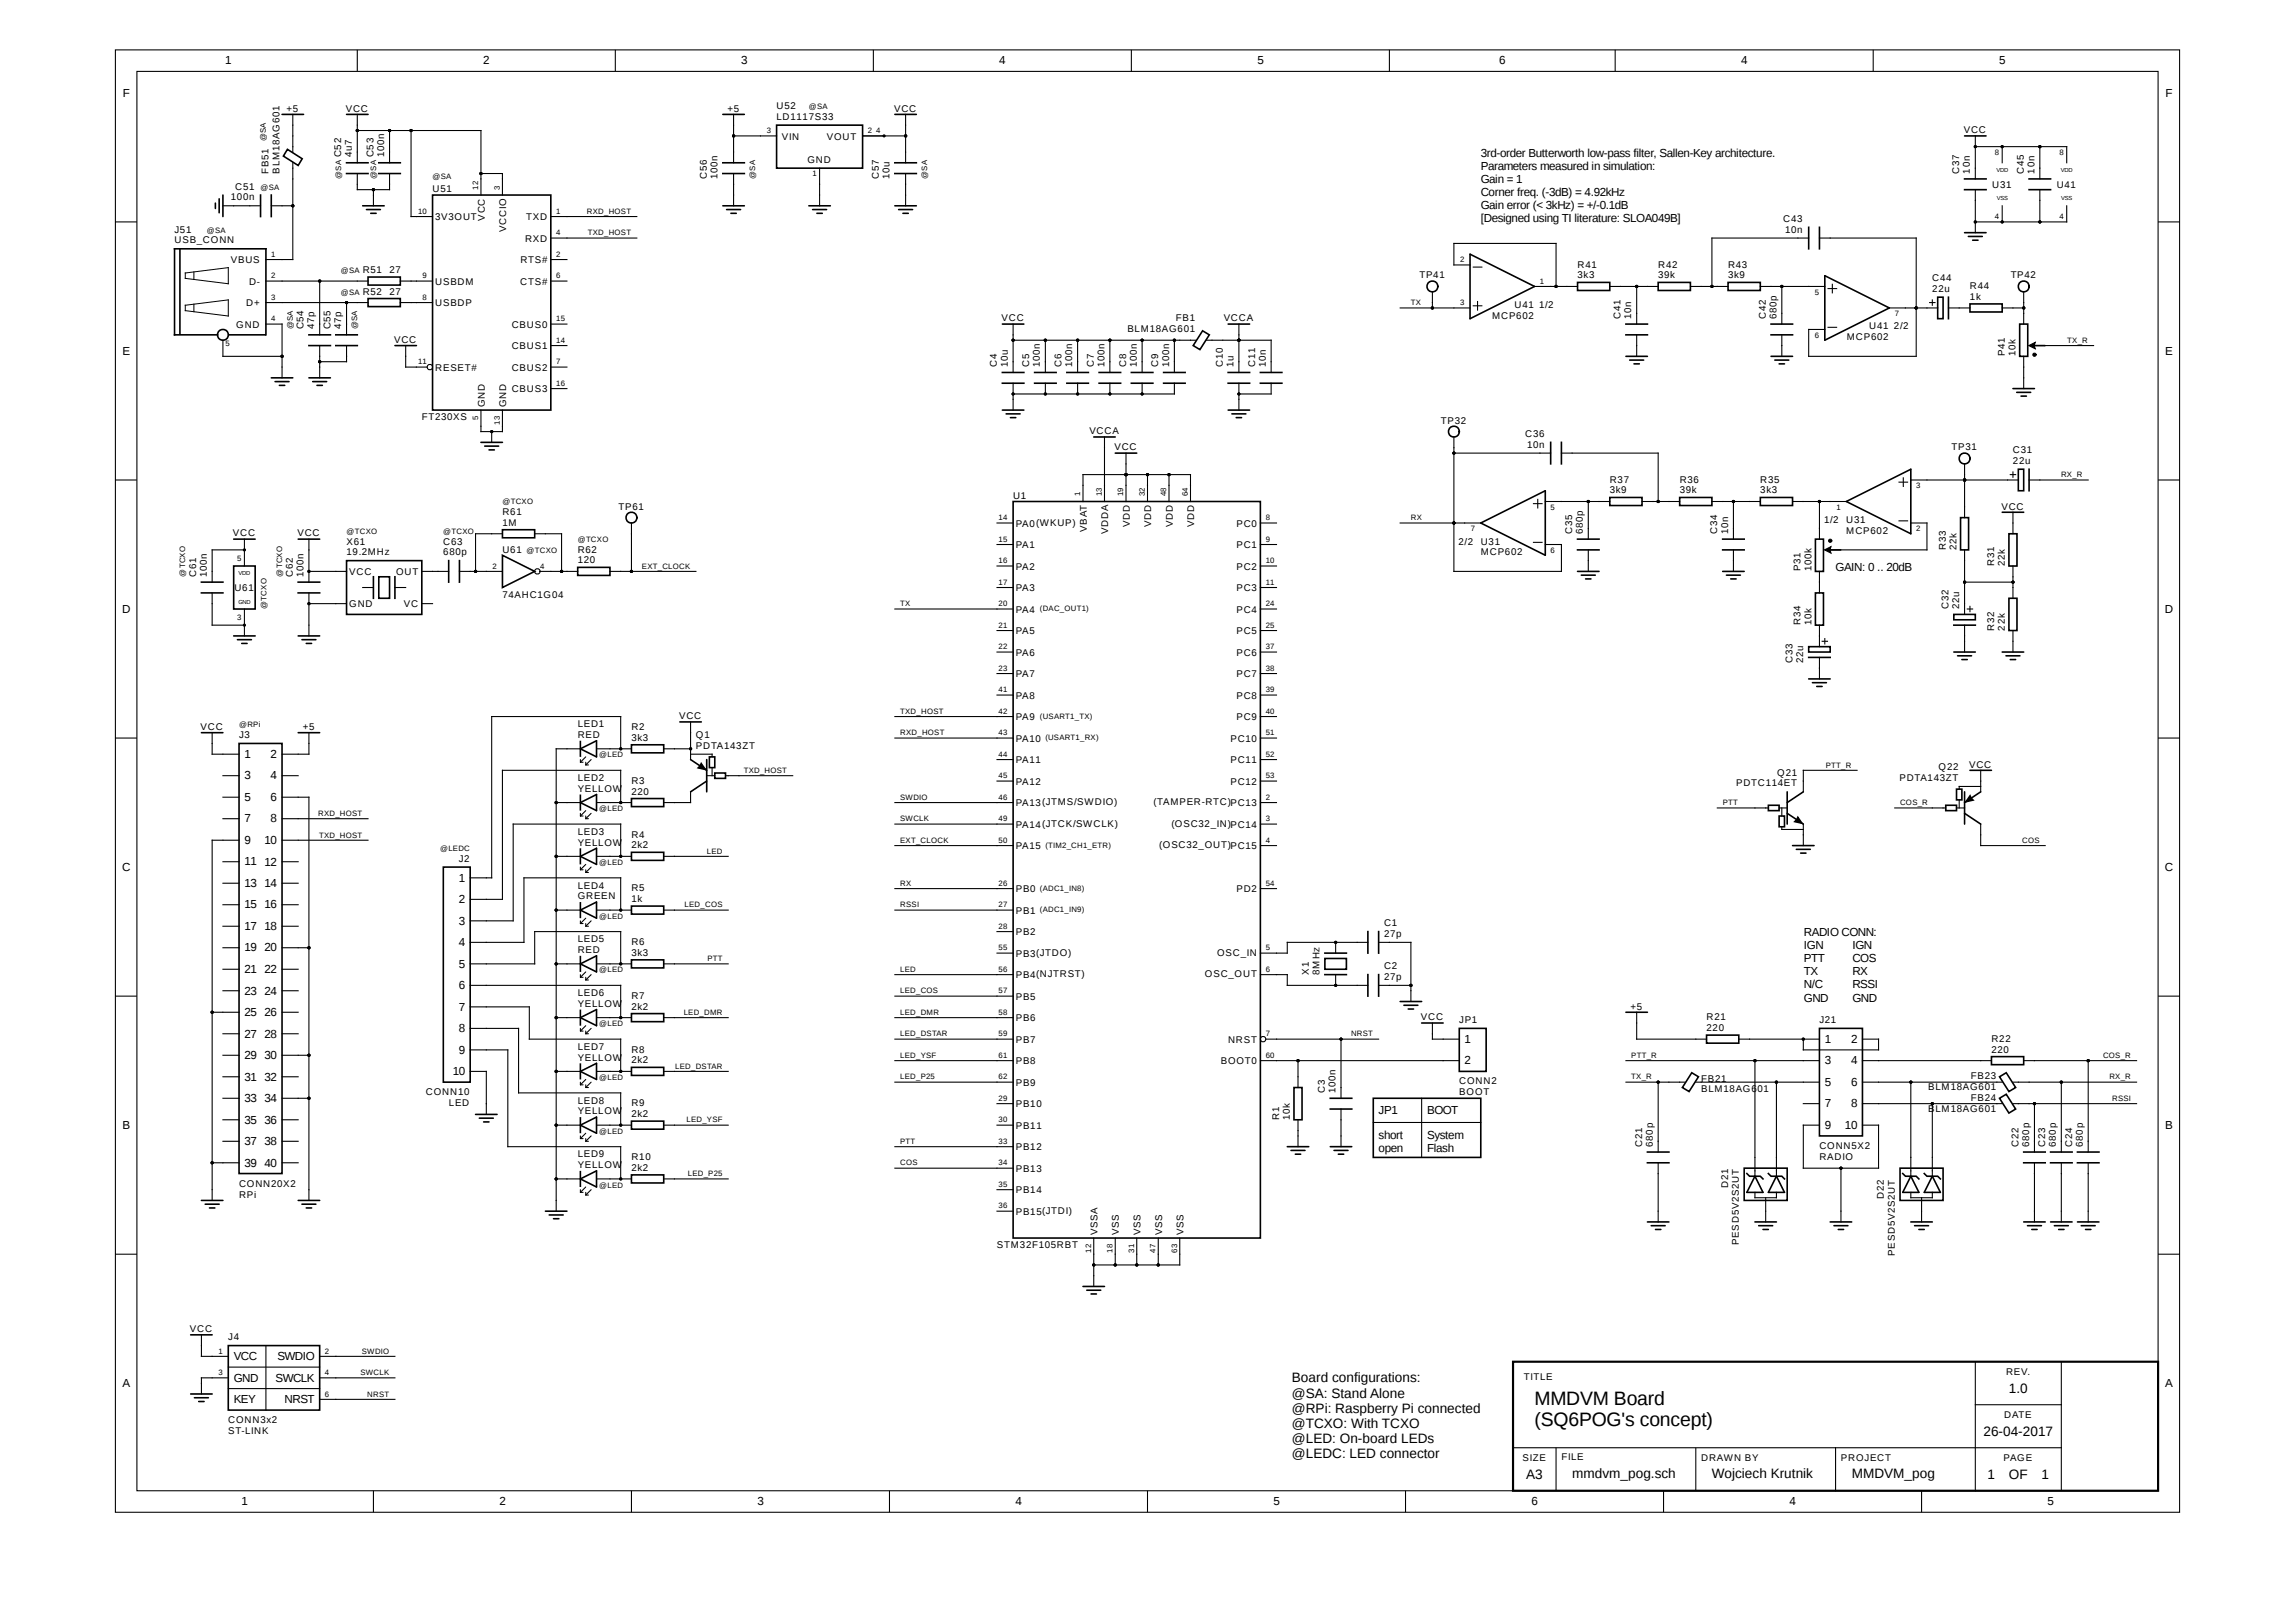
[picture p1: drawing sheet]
<svg xmlns="http://www.w3.org/2000/svg" width="297mm" height="210mm" viewBox="0 0 297 210" stroke-linecap="round" stroke-linejoin="round" font-family="sans-serif">
<defs><g id="words">
<g font-size="2.5">
<text x="198.6" y="181.7">MMDVM Board</text>
<text x="198.6" y="184.5">(SQ6POG's concept)</text>
</g>
<g font-size="1.8">
<text x="167.2" y="178.9">Board configurations:</text>
<text x="167.2" y="180.8">@SA: Stand Alone</text>
<text x="167.2" y="182.8">@RPi: Raspberry Pi connected</text>
<text x="167.2" y="184.8">@TCXO: With TCXO</text>
<text x="256.7" y="185.8">26-04-2017</text>
<text x="260" y="180.3">1.0</text>
<text x="167.2" y="186.7">@LED: On-board LEDs</text>
<text x="167.2" y="188.7">@LEDC: LED connector</text>
<text x="197.5" y="191.4">A3</text>
<text x="203.5" y="191.3">mmdvm_pog.sch</text>
<text x="221.5" y="191.3">Wojciech Krutnik</text>
<text x="239.6" y="191.2">MMDVM_pog</text>
<text x="257.2" y="191.4">1</text>
<text x="260" y="191.4">OF</text>
<text x="264.2" y="191.4">1</text>
</g>
<g font-size="1.5">
<text x="29.2" y="8.3">1</text>
<text x="62.5" y="8.3">2</text>
<text x="95.9" y="8.3">3</text>
<text x="129.3" y="8.3">4</text>
<text x="162.7" y="8.3">5</text>
<text x="194" y="8.3">6</text>
<text x="225.3" y="8.3">4</text>
<text x="258.7" y="8.3">5</text>
<text x="15.9" y="12.5">F</text>
<text x="280.2" y="12.5">F</text>
<text x="191.6" y="20.3">3rd-order Butterworth low-pass filter, Sallen-Key architecture.</text>
<text x="191.6" y="22">Parameters measured in simulation:</text>
<text x="191.6" y="23.7">Gain = 1</text>
<text x="191.6" y="25.3">Corner freq. (-3dB) = 4.92kHz</text>
<text x="191.6" y="27">Gain error (&lt; 3kHz) = +/-0.1dB</text>
<text x="191.6" y="28.7">[Designed using TI literature: SLOA049B]</text>
<text x="15.9" y="45.9">E</text>
<text x="280.2" y="45.9">E</text>
<text x="237.5" y="73.9">GAIN: 0 .. 20dB</text>
<text x="15.8" y="79.3">D</text>
<text x="280.2" y="79.3">D</text>
<text x="31.6" y="98.1">1</text>
<text x="31.6" y="100.9">3</text>
<text x="35" y="98.1">2</text>
<text x="35" y="100.9">4</text>
<text x="31.6" y="103.6">5</text>
<text x="31.6" y="106.4">7</text>
<text x="35" y="103.6">6</text>
<text x="35" y="106.4">8</text>
<text x="15.8" y="112.7">C</text>
<text x="31.6" y="109.2">9</text>
<text x="31.6" y="112">11</text>
<text x="34.2" y="109.2">10</text>
<text x="34.2" y="112">12</text>
<text x="280.2" y="112.7">C</text>
<text x="31.6" y="114.8">13</text>
<text x="31.6" y="117.5">15</text>
<text x="34.2" y="114.8">14</text>
<text x="34.2" y="117.5">16</text>
<text x="59.4" y="114.1">1</text>
<text x="59.4" y="116.9">2</text>
<text x="59.4" y="119.6">3</text>
<text x="31.6" y="120.3">17</text>
<text x="31.6" y="123.1">19</text>
<text x="31.6" y="125.9">21</text>
<text x="34.2" y="120.3">18</text>
<text x="34.2" y="123.1">20</text>
<text x="34.2" y="125.9">22</text>
<text x="59.4" y="122.4">4</text>
<text x="59.4" y="125.2">5</text>
<text x="233.5" y="121.2">RADIO CONN:</text>
<text x="233.5" y="122.8">IGN</text>
<text x="233.5" y="124.5">PTT</text>
<text x="239.7" y="124.5">COS</text>
<text x="239.7" y="122.8">IGN</text>
<text x="31.6" y="128.7">23</text>
<text x="31.6" y="131.5">25</text>
<text x="34.2" y="128.7">24</text>
<text x="34.2" y="131.5">26</text>
<text x="59.4" y="128">6</text>
<text x="59.4" y="130.8">7</text>
<text x="233.5" y="126.2">TX</text>
<text x="233.5" y="127.9">N/C</text>
<text x="233.5" y="129.6">GND</text>
<text x="239.7" y="126.2">RX</text>
<text x="239.7" y="127.9">RSSI</text>
<text x="239.7" y="129.6">GND</text>
<text x="31.6" y="134.3">27</text>
<text x="31.6" y="137">29</text>
<text x="34.2" y="134.2">28</text>
<text x="34.2" y="137">30</text>
<text x="59.4" y="133.5">8</text>
<text x="59.4" y="136.3">9</text>
<text x="189.5" y="134.9">1</text>
<text x="189.5" y="137.7">2</text>
<text x="236.2" y="134.9">1</text>
<text x="236.2" y="137.7">3</text>
<text x="239.5" y="134.9">2</text>
<text x="239.5" y="137.7">4</text>
<text x="31.6" y="139.8">31</text>
<text x="31.6" y="142.6">33</text>
<text x="34.2" y="139.8">32</text>
<text x="34.2" y="142.6">34</text>
<text x="58.6" y="139.1">10</text>
<text x="236.2" y="140.5">5</text>
<text x="236.2" y="143.3">7</text>
<text x="239.5" y="140.5">6</text>
<text x="239.5" y="143.3">8</text>
<text x="15.9" y="146.1">B</text>
<text x="31.6" y="145.4">35</text>
<text x="31.6" y="148.2">37</text>
<text x="34.2" y="145.4">36</text>
<text x="34.2" y="148.2">38</text>
<text x="178.4" y="144.1">JP1</text>
<text x="178.4" y="147.4">short</text>
<text x="178.4" y="149.1">open</text>
<text x="184.7" y="144.1">BOOT</text>
<text x="184.7" y="147.4">System</text>
<text x="184.7" y="149.1">Flash</text>
<text x="236.2" y="146.1">9</text>
<text x="238.8" y="146.1">10</text>
<text x="280.2" y="146.1">B</text>
<text x="31.6" y="150.9">39</text>
<text x="34.2" y="150.9">40</text>
<text x="15.9" y="179.5">A</text>
<text x="30.2" y="176">VCC</text>
<text x="30.2" y="178.8">GND</text>
<text x="35.7" y="178.8">SWCLK</text>
<text x="35.9" y="176">SWDIO</text>
<text x="280.2" y="179.5">A</text>
<text x="30.2" y="181.5">KEY</text>
<text x="36.8" y="181.5">NRST</text>
<text x="31.2" y="194.8">1</text>
<text x="64.6" y="194.8">2</text>
<text x="98" y="194.8">3</text>
<text x="131.4" y="194.8">4</text>
<text x="164.8" y="194.8">5</text>
<text x="198.2" y="194.8">6</text>
<text x="231.6" y="194.8">4</text>
<text x="265" y="194.8">5</text>
</g>
<g font-size="1.3">
<text x="37.1" y="14.5">+5</text>
<text x="44.7" y="14.5">VCC</text>
<text x="94.1" y="14.5">+5</text>
<text x="100.5" y="14.1">U52</text>
<text x="100.5" y="15.5">LD1117S33</text>
<text x="115.7" y="14.5">VCC</text>
<text x="254.1" y="17.2">VCC</text>
<text x="34.8" y="22.5" transform="rotate(-90 34.8 22.5)">FB51</text>
<text x="36.2" y="22.5" transform="rotate(-90 36.2 22.5)">BLM18AG601</text>
<text x="44.2" y="20.4" transform="rotate(-90 44.2 20.4)">C52</text>
<text x="45.5" y="20.4" transform="rotate(-90 45.5 20.4)">4u7</text>
<text x="48.3" y="20.4" transform="rotate(-90 48.3 20.4)">C53</text>
<text x="49.7" y="20.4" transform="rotate(-90 49.7 20.4)">100n</text>
<text x="91.5" y="23.1" transform="rotate(-90 91.5 23.1)">C56</text>
<text x="92.8" y="23.1" transform="rotate(-90 92.8 23.1)">100n</text>
<text x="101.2" y="18.1">VIN</text>
<text x="104.5" y="21.1">GND</text>
<text x="107" y="18.1">VOUT</text>
<text x="113.7" y="23.1" transform="rotate(-90 113.7 23.1)">C57</text>
<text x="115.1" y="23.1" transform="rotate(-90 115.1 23.1)">10u</text>
<text x="253.5" y="22.5" transform="rotate(-90 253.5 22.5)">C37</text>
<text x="254.9" y="22.5" transform="rotate(-90 254.9 22.5)">10n</text>
<text x="261.9" y="22.5" transform="rotate(-90 261.9 22.5)">C45</text>
<text x="263.3" y="22.5" transform="rotate(-90 263.3 22.5)">10n</text>
<text x="29.9" y="25.9">100n</text>
<text x="30.4" y="24.5">C51</text>
<text x="56" y="24.9">U51</text>
<text x="56.3" y="28.5">3V3OUT</text>
<text x="62.7" y="28.6" transform="rotate(-90 62.7 28.6)">VCC</text>
<text x="68.1" y="28.5">TXD</text>
<text x="230.8" y="28.7">C43</text>
<text x="257.8" y="24.3">U31</text>
<text x="266.2" y="24.3">U41</text>
<text x="22.6" y="30.1">J51</text>
<text x="22.6" y="31.5">USB_CONN</text>
<text x="29.9" y="34.1">VBUS</text>
<text x="46.9" y="35.3">R51</text>
<text x="50.4" y="35.3">27</text>
<text x="65.5" y="30.1" transform="rotate(-90 65.5 30.1)">VCCIO</text>
<text x="67.4" y="34.1">RTS#</text>
<text x="68" y="31.3">RXD</text>
<text x="204.2" y="34.6">R41</text>
<text x="214.6" y="34.6">R42</text>
<text x="223.6" y="34.6">R43</text>
<text x="231" y="30.1">10n</text>
<text x="31.9" y="39.6">D+</text>
<text x="32.2" y="36.9">D-</text>
<text x="46.9" y="38.1">R52</text>
<text x="50.4" y="38.1">27</text>
<text x="56.3" y="39.6">USBDP</text>
<text x="56.3" y="36.9">USBDM</text>
<text x="67.3" y="36.9">CTS#</text>
<text x="129.6" y="41.6">VCC</text>
<text x="152.2" y="41.6">FB1</text>
<text x="158.4" y="41.6">VCCA</text>
<text x="183.7" y="36">TP41</text>
<text x="193.1" y="41.2">MCP602</text>
<text x="196" y="39.8">U41</text>
<text x="199.2" y="39.8">1/2</text>
<text x="204.2" y="36">3k3</text>
<text x="209.7" y="41.2" transform="rotate(-90 209.7 41.2)">C41</text>
<text x="211.1" y="41.2" transform="rotate(-90 211.1 41.2)">10n</text>
<text x="214.6" y="36">39k</text>
<text x="223.6" y="36">3k9</text>
<text x="228.5" y="41.2" transform="rotate(-90 228.5 41.2)">C42</text>
<text x="229.9" y="41.2" transform="rotate(-90 229.9 41.2)">680p</text>
<text x="250.1" y="36.4">C44</text>
<text x="250.1" y="37.8">22u</text>
<text x="254.9" y="37.4">R44</text>
<text x="254.9" y="38.8">1k</text>
<text x="260.2" y="36">TP42</text>
<text x="30.6" y="42.4">GND</text>
<text x="39.3" y="42.6" transform="rotate(-90 39.3 42.6)">C54</text>
<text x="40.7" y="42.6" transform="rotate(-90 40.7 42.6)">47p</text>
<text x="42.8" y="42.6" transform="rotate(-90 42.8 42.6)">C55</text>
<text x="44.2" y="42.6" transform="rotate(-90 44.2 42.6)">47p</text>
<text x="51" y="44.4">VCC</text>
<text x="56.3" y="48">RESET#</text>
<text x="66.2" y="48">CBUS2</text>
<text x="66.2" y="45.2">CBUS1</text>
<text x="66.2" y="42.4">CBUS0</text>
<text x="129" y="47.5" transform="rotate(-90 129 47.5)">C4</text>
<text x="130.4" y="47.5" transform="rotate(-90 130.4 47.5)">10u</text>
<text x="133.2" y="47.5" transform="rotate(-90 133.2 47.5)">C5</text>
<text x="134.6" y="47.5" transform="rotate(-90 134.6 47.5)">100n</text>
<text x="137.4" y="47.5" transform="rotate(-90 137.4 47.5)">C6</text>
<text x="138.8" y="47.5" transform="rotate(-90 138.8 47.5)">100n</text>
<text x="141.5" y="47.5" transform="rotate(-90 141.5 47.5)">C7</text>
<text x="142.9" y="47.5" transform="rotate(-90 142.9 47.5)">100n</text>
<text x="145.7" y="47.5" transform="rotate(-90 145.7 47.5)">C8</text>
<text x="145.9" y="43">BLM18AG601</text>
<text x="147.1" y="47.5" transform="rotate(-90 147.1 47.5)">100n</text>
<text x="149.9" y="47.5" transform="rotate(-90 149.9 47.5)">C9</text>
<text x="151.3" y="47.5" transform="rotate(-90 151.3 47.5)">100n</text>
<text x="158.2" y="47.5" transform="rotate(-90 158.2 47.5)">C10</text>
<text x="159.6" y="47.5" transform="rotate(-90 159.6 47.5)">1u</text>
<text x="162.4" y="47.5" transform="rotate(-90 162.4 47.5)">C11</text>
<text x="163.8" y="47.5" transform="rotate(-90 163.8 47.5)">10n</text>
<text x="239" y="44">MCP602</text>
<text x="241.9" y="42.6">U41</text>
<text x="245.1" y="42.6">2/2</text>
<text x="259.5" y="46.1" transform="rotate(-90 259.5 46.1)">P41</text>
<text x="260.8" y="46.1" transform="rotate(-90 260.8 46.1)">10k</text>
<text x="62.7" y="52.7" transform="rotate(-90 62.7 52.7)">GND</text>
<text x="65.5" y="52.7" transform="rotate(-90 65.5 52.7)">GND</text>
<text x="66.2" y="50.8">CBUS3</text>
<text x="54.6" y="54.4">FT230XS</text>
<text x="141" y="56.2">VCCA</text>
<text x="144.2" y="58.3">VCC</text>
<text x="186.5" y="54.8">TP32</text>
<text x="197.4" y="56.5">C36</text>
<text x="197.6" y="57.9">10n</text>
<text x="252.6" y="58.3">TP31</text>
<text x="260.5" y="58.6">C31</text>
<text x="80" y="65.9">TP61</text>
<text x="131.1" y="64.5">U1</text>
<text x="208.3" y="62.5">R37</text>
<text x="208.3" y="63.8">3k9</text>
<text x="217.4" y="62.5">R36</text>
<text x="217.4" y="63.8">39k</text>
<text x="227.8" y="62.5">R35</text>
<text x="227.8" y="63.8">3k3</text>
<text x="259" y="65.9">VCC</text>
<text x="260.5" y="60">22u</text>
<text x="30.1" y="69.4">VCC</text>
<text x="38.5" y="69.4">VCC</text>
<text x="44.8" y="70.5">X61</text>
<text x="44.8" y="71.8">19.2MHz</text>
<text x="57.4" y="70.5">C63</text>
<text x="57.4" y="71.8">680p</text>
<text x="65" y="71.5">U61</text>
<text x="65" y="66.6">R61</text>
<text x="65" y="68">1M</text>
<text x="74.8" y="71.5">R62</text>
<text x="131.5" y="68.2">PA0(WKUP)</text>
<text x="131.5" y="70.9">PA1</text>
<text x="140.6" y="68.8" transform="rotate(-90 140.6 68.8)">VBAT</text>
<text x="143.4" y="69.2" transform="rotate(-90 143.4 69.2)">VDDA</text>
<text x="146.2" y="68.2" transform="rotate(-90 146.2 68.2)">VDD</text>
<text x="149" y="68.2" transform="rotate(-90 149 68.2)">VDD</text>
<text x="151.8" y="68.2" transform="rotate(-90 151.8 68.2)">VDD</text>
<text x="154.5" y="68.2" transform="rotate(-90 154.5 68.2)">VDD</text>
<text x="160" y="68.2">PC0</text>
<text x="160" y="70.9">PC1</text>
<text x="188.8" y="70.5">2/2</text>
<text x="191.6" y="70.5">U31</text>
<text x="191.6" y="71.8">MCP602</text>
<text x="203.5" y="69.1" transform="rotate(-90 203.5 69.1)">C35</text>
<text x="204.8" y="69.1" transform="rotate(-90 204.8 69.1)">680p</text>
<text x="222.2" y="69.1" transform="rotate(-90 222.2 69.1)">C34</text>
<text x="223.6" y="69.1" transform="rotate(-90 223.6 69.1)">10n</text>
<text x="236.1" y="67.7">1/2</text>
<text x="238.9" y="67.7">U31</text>
<text x="238.9" y="69.1">MCP602</text>
<text x="251.8" y="71.1" transform="rotate(-90 251.8 71.1)">R33</text>
<text x="253.2" y="71.1" transform="rotate(-90 253.2 71.1)">22k</text>
<text x="25.4" y="74.6" transform="rotate(-90 25.4 74.6)">C61</text>
<text x="26.8" y="74.6" transform="rotate(-90 26.8 74.6)">100n</text>
<text x="30.3" y="76.5">U61</text>
<text x="37.9" y="74.6" transform="rotate(-90 37.9 74.6)">C62</text>
<text x="39.3" y="74.6" transform="rotate(-90 39.3 74.6)">100n</text>
<text x="45.2" y="74.4">VCC</text>
<text x="51.3" y="74.4">OUT</text>
<text x="65" y="77.4">74AHC1G04</text>
<text x="74.8" y="72.9">120</text>
<text x="131.5" y="73.7">PA2</text>
<text x="131.5" y="76.5">PA3</text>
<text x="160" y="73.7">PC2</text>
<text x="160" y="76.5">PC3</text>
<text x="233" y="73.9" transform="rotate(-90 233 73.9)">P31</text>
<text x="234.4" y="73.9" transform="rotate(-90 234.4 73.9)">100k</text>
<text x="258.1" y="73.2" transform="rotate(-90 258.1 73.2)">R31</text>
<text x="259.5" y="73.2" transform="rotate(-90 259.5 73.2)">22k</text>
<text x="45.2" y="78.6">GND</text>
<text x="52.3" y="78.6">VC</text>
<text x="131.5" y="79.3">PA4</text>
<text x="131.5" y="82.1">PA5</text>
<text x="160" y="79.3">PC4</text>
<text x="160" y="82.1">PC5</text>
<text x="233" y="80.9" transform="rotate(-90 233 80.9)">R34</text>
<text x="234.4" y="80.9" transform="rotate(-90 234.4 80.9)">10k</text>
<text x="252.2" y="78.8" transform="rotate(-90 252.2 78.8)">C32</text>
<text x="253.5" y="78.8" transform="rotate(-90 253.5 78.8)">22u</text>
<text x="258.1" y="81.6" transform="rotate(-90 258.1 81.6)">R32</text>
<text x="259.5" y="81.6" transform="rotate(-90 259.5 81.6)">22k</text>
<text x="131.5" y="84.9">PA6</text>
<text x="131.5" y="87.6">PA7</text>
<text x="160" y="84.9">PC6</text>
<text x="160" y="87.6">PC7</text>
<text x="232" y="85.8" transform="rotate(-90 232 85.8)">C33</text>
<text x="233.4" y="85.8" transform="rotate(-90 233.4 85.8)">22u</text>
<text x="26" y="94.5">VCC</text>
<text x="30.9" y="95.5">J3</text>
<text x="39.2" y="94.5">+5</text>
<text x="74.8" y="94.1">LED1</text>
<text x="74.8" y="95.5">RED</text>
<text x="81.7" y="94.5">R2</text>
<text x="81.7" y="95.8">3k3</text>
<text x="87.9" y="93.1">VCC</text>
<text x="90.1" y="95.5">Q1</text>
<text x="131.5" y="90.4">PA8</text>
<text x="131.5" y="93.2">PA9</text>
<text x="131.5" y="96">PA10</text>
<text x="159.2" y="96">PC10</text>
<text x="160" y="90.4">PC8</text>
<text x="160" y="93.2">PC9</text>
<text x="74.8" y="101.1">LED2</text>
<text x="81.7" y="101.4">R3</text>
<text x="90.1" y="96.9">PDTA143ZT</text>
<text x="131.5" y="98.8">PA11</text>
<text x="131.5" y="101.6">PA12</text>
<text x="159.2" y="98.8">PC11</text>
<text x="159.2" y="101.5">PC12</text>
<text x="224.7" y="101.8">PDTC114ET</text>
<text x="230" y="100.4">Q21</text>
<text x="245.8" y="101.1">PDTA143ZT</text>
<text x="250.9" y="99.7">Q22</text>
<text x="254.8" y="99.3">VCC</text>
<text x="74.8" y="102.5">YELLOW</text>
<text x="81.7" y="102.8">220</text>
<text x="131.5" y="104.3">PA13(JTMS/SWDIO)</text>
<text x="131.5" y="107.1">PA14(JTCK/SWCLK)</text>
<text x="149.3" y="104.2">(TAMPER-RTC)PC13</text>
<text x="151.6" y="107">(OSC32_IN)PC14</text>
<text x="59.4" y="111.5">J2</text>
<text x="74.8" y="108">LED3</text>
<text x="74.8" y="109.4">YELLOW</text>
<text x="81.7" y="108.4">R4</text>
<text x="81.7" y="109.8">2k2</text>
<text x="131.5" y="109.9">PA15</text>
<text x="150" y="109.8">(OSC32_OUT)PC15</text>
<text x="74.8" y="115">LED4</text>
<text x="74.8" y="116.4">GREEN</text>
<text x="81.7" y="115.3">R5</text>
<text x="81.7" y="116.7">1k</text>
<text x="131.5" y="115.5">PB0</text>
<text x="131.5" y="118.2">PB1</text>
<text x="160" y="115.5">PD2</text>
<text x="179.1" y="119.8">C1</text>
<text x="74.8" y="121.9">LED5</text>
<text x="74.8" y="123.3">RED</text>
<text x="81.7" y="122.3">R6</text>
<text x="81.7" y="123.7">3k3</text>
<text x="131.5" y="121">PB2</text>
<text x="131.5" y="123.8">PB3(JTDO)</text>
<text x="157.5" y="123.7">OSC_IN</text>
<text x="179.1" y="121.2">27p</text>
<text x="179.1" y="125.4">C2</text>
<text x="74.8" y="128.9">LED6</text>
<text x="74.8" y="130.3">YELLOW</text>
<text x="81.7" y="129.2">R7</text>
<text x="81.7" y="130.6">2k2</text>
<text x="131.5" y="126.6">PB4(NJTRST)</text>
<text x="131.5" y="129.4">PB5</text>
<text x="155.9" y="126.5">OSC_OUT</text>
<text x="169.4" y="126.1" transform="rotate(-90 169.4 126.1)">X1</text>
<text x="170.8" y="126.1" transform="rotate(-90 170.8 126.1)">8MHz</text>
<text x="179.1" y="126.8">27p</text>
<text x="211" y="130.6">+5</text>
<text x="74.8" y="135.8">LED7</text>
<text x="74.8" y="137.2">YELLOW</text>
<text x="81.7" y="136.2">R8</text>
<text x="81.7" y="137.6">2k2</text>
<text x="131.5" y="132.2">PB6</text>
<text x="131.5" y="134.9">PB7</text>
<text x="131.5" y="137.7">PB8</text>
<text x="158" y="137.7">BOOT0</text>
<text x="158.9" y="134.9">NRST</text>
<text x="183.9" y="132">VCC</text>
<text x="188.8" y="132.4">JP1</text>
<text x="220.8" y="132">R21</text>
<text x="220.8" y="133.4">220</text>
<text x="235.5" y="132.4">J21</text>
<text x="257.7" y="134.8">R22</text>
<text x="257.7" y="136.2">220</text>
<text x="55.1" y="141.7">CONN10</text>
<text x="58.1" y="143.1">LED</text>
<text x="74.8" y="142.8">LED8</text>
<text x="81.7" y="143.2">R9</text>
<text x="131.5" y="143.3">PB10</text>
<text x="131.5" y="140.5">PB9</text>
<text x="171.5" y="141.4" transform="rotate(-90 171.5 141.4)">C3</text>
<text x="172.8" y="141.4" transform="rotate(-90 172.8 141.4)">100n</text>
<text x="188.8" y="140.3">CONN2</text>
<text x="188.8" y="141.7">BOOT</text>
<text x="220.2" y="140">FB21</text>
<text x="220.2" y="141.4">BLM18AG601</text>
<text x="249.5" y="143.8">BLM18AG601</text>
<text x="249.5" y="141.1">BLM18AG601</text>
<text x="255" y="142.5">FB24</text>
<text x="255" y="139.7">FB23</text>
<text x="74.8" y="144.2">YELLOW</text>
<text x="74.8" y="149.8">LED9</text>
<text x="81.7" y="144.5">2k2</text>
<text x="131.5" y="146.1">PB11</text>
<text x="131.5" y="148.9">PB12</text>
<text x="165.5" y="144.9" transform="rotate(-90 165.5 144.9)">R1</text>
<text x="166.9" y="144.9" transform="rotate(-90 166.9 144.9)">10k</text>
<text x="212.5" y="148.4" transform="rotate(-90 212.5 148.4)">C21</text>
<text x="213.9" y="148.4" transform="rotate(-90 213.9 148.4)">680p</text>
<text x="235.5" y="148.7">CONN5X2</text>
<text x="261.2" y="148.4" transform="rotate(-90 261.2 148.4)">C22</text>
<text x="262.6" y="148.4" transform="rotate(-90 262.6 148.4)">680p</text>
<text x="264.7" y="148.4" transform="rotate(-90 264.7 148.4)">C23</text>
<text x="266.1" y="148.4" transform="rotate(-90 266.1 148.4)">680p</text>
<text x="268.2" y="148.4" transform="rotate(-90 268.2 148.4)">C24</text>
<text x="269.5" y="148.4" transform="rotate(-90 269.5 148.4)">680p</text>
<text x="30.9" y="153.5">CONN20X2</text>
<text x="30.9" y="155">RPi</text>
<text x="74.8" y="151.2">YELLOW</text>
<text x="81.7" y="150.1">R10</text>
<text x="81.7" y="151.5">2k2</text>
<text x="131.5" y="151.6">PB13</text>
<text x="131.5" y="154.4">PB14</text>
<text x="223.6" y="153.7" transform="rotate(-90 223.6 153.7)">D21</text>
<text x="235.5" y="150">RADIO</text>
<text x="243.8" y="155.1" transform="rotate(-90 243.8 155.1)">D22</text>
<text x="129" y="161.5">STM32F105RBT</text>
<text x="131.5" y="157.2">PB15(JTDI)</text>
<text x="142" y="159.8" transform="rotate(-90 142 159.8)">VSSA</text>
<text x="144.8" y="159.8" transform="rotate(-90 144.8 159.8)">VSS</text>
<text x="147.6" y="159.8" transform="rotate(-90 147.6 159.8)">VSS</text>
<text x="150.4" y="159.8" transform="rotate(-90 150.4 159.8)">VSS</text>
<text x="153.2" y="159.8" transform="rotate(-90 153.2 159.8)">VSS</text>
<text x="225" y="161.1" transform="rotate(-90 225 161.1)">PESD5V2S2UT</text>
<text x="245.2" y="162.5" transform="rotate(-90 245.2 162.5)">PESD5V2S2UT</text>
<text x="24.6" y="172.4">VCC</text>
<text x="29.5" y="173.4">J4</text>
<text x="197.2" y="178.6">TITLE</text>
<text x="259.6" y="177.9">REV.</text>
<text x="29.5" y="184.1">CONN3x2</text>
<text x="29.5" y="185.5">ST-LINK</text>
<text x="259.4" y="183.4">DATE</text>
<text x="197" y="189">SIZE</text>
<text x="202.1" y="188.9">FILE</text>
<text x="220.2" y="189">DRAWN BY</text>
<text x="238.2" y="189">PROJECT</text>
<text x="259.3" y="189">PAGE</text>
</g>
<g font-size="1">
<text x="99.2" y="17.2">3</text>
<text x="104.7" y="14.1">@SA</text>
<text x="112.3" y="17.2">2</text>
<text x="113.4" y="17.2">4</text>
<text x="34.4" y="18.3" transform="rotate(-90 34.4 18.3)">@SA</text>
<text x="44.2" y="23.1" transform="rotate(-90 44.2 23.1)">@SA</text>
<text x="48.7" y="23.1" transform="rotate(-90 48.7 23.1)">@SA</text>
<text x="56" y="23.1">@SA</text>
<text x="97.7" y="23.1" transform="rotate(-90 97.7 23.1)">@SA</text>
<text x="105.1" y="22.8">1</text>
<text x="120" y="23.1" transform="rotate(-90 120 23.1)">@SA</text>
<text x="258.2" y="20">8</text>
<text x="266.5" y="20">8</text>
<text x="33.7" y="24.5">@SA</text>
<text x="54.1" y="27.7">10</text>
<text x="61.9" y="24.5" transform="rotate(-90 61.9 24.5)">12</text>
<text x="64.7" y="24.5" transform="rotate(-90 64.7 24.5)">3</text>
<text x="72" y="27.7">1</text>
<text x="76" y="27.7">RXD_HOST</text>
<text x="258.2" y="28.4">4</text>
<text x="266.5" y="28.4">4</text>
<text x="26.8" y="30.1">@SA</text>
<text x="35.1" y="33.2">1</text>
<text x="44.1" y="35.3">@SA</text>
<text x="72" y="33.2">2</text>
<text x="72" y="30.5">4</text>
<text x="76.1" y="30.5">TXD_HOST</text>
<text x="189" y="33.9">2</text>
<text x="35.1" y="36">2</text>
<text x="35.1" y="41.6">4</text>
<text x="35.1" y="38.8">3</text>
<text x="44.1" y="38.1">@SA</text>
<text x="54.7" y="38.8">8</text>
<text x="54.7" y="36">9</text>
<text x="72" y="36">6</text>
<text x="72" y="41.6">15</text>
<text x="182.6" y="39.5">TX</text>
<text x="189" y="39.5">3</text>
<text x="199.3" y="36.7">1</text>
<text x="234.9" y="38.1">5</text>
<text x="245.2" y="40.9">7</text>
<text x="29.2" y="44.7">5</text>
<text x="37.9" y="42.6" transform="rotate(-90 37.9 42.6)">@SA</text>
<text x="46.2" y="42.6" transform="rotate(-90 46.2 42.6)">@SA</text>
<text x="54.1" y="47.1">11</text>
<text x="72" y="47.1">7</text>
<text x="72" y="44.4">14</text>
<text x="234.9" y="43.7">6</text>
<text x="267.5" y="44.4">TX_R</text>
<text x="72" y="49.9">16</text>
<text x="61.9" y="54.3" transform="rotate(-90 61.9 54.3)">5</text>
<text x="64.7" y="54.9" transform="rotate(-90 64.7 54.9)">13</text>
<text x="65" y="65.2">@TCXO</text>
<text x="139.8" y="64.2" transform="rotate(-90 139.8 64.2)">1</text>
<text x="142.6" y="64.2" transform="rotate(-90 142.6 64.2)">13</text>
<text x="145.4" y="64.2" transform="rotate(-90 145.4 64.2)">19</text>
<text x="148.2" y="64.2" transform="rotate(-90 148.2 64.2)">32</text>
<text x="150.9" y="64.2" transform="rotate(-90 150.9 64.2)">48</text>
<text x="153.7" y="64.2" transform="rotate(-90 153.7 64.2)">64</text>
<text x="200.7" y="66">5</text>
<text x="237.7" y="66">1</text>
<text x="248" y="63.2">3</text>
<text x="266.7" y="61.8">RX_R</text>
<text x="44.8" y="69.1">@TCXO</text>
<text x="57.4" y="69.1">@TCXO</text>
<text x="68.2" y="71.5">@TCXO</text>
<text x="74.8" y="70.1">@TCXO</text>
<text x="129.2" y="67.3">14</text>
<text x="129.2" y="70.1">15</text>
<text x="163.8" y="67.3">8</text>
<text x="163.8" y="70.1">9</text>
<text x="182.6" y="67.3">RX</text>
<text x="190.3" y="68.7">7</text>
<text x="200.7" y="71.5">6</text>
<text x="248" y="68.8">2</text>
<text x="24" y="74.6" transform="rotate(-90 24 74.6)">@TCXO</text>
<text x="30.7" y="72.5">5</text>
<text x="36.5" y="74.6" transform="rotate(-90 36.5 74.6)">@TCXO</text>
<text x="63.7" y="73.6">2</text>
<text x="69.9" y="73.6">4</text>
<text x="83.1" y="73.6">EXT_CLOCK</text>
<text x="129.2" y="72.9">16</text>
<text x="129.2" y="75.7">17</text>
<text x="163.8" y="72.9">10</text>
<text x="163.8" y="75.7">11</text>
<text x="30.7" y="80.2">3</text>
<text x="34.5" y="78.8" transform="rotate(-90 34.5 78.8)">@TCXO</text>
<text x="116.5" y="78.5">TX</text>
<text x="129.2" y="78.5">20</text>
<text x="129.2" y="81.2">21</text>
<text x="134.6" y="79.1">(DAC_OUT1)</text>
<text x="163.8" y="78.5">24</text>
<text x="163.8" y="81.2">25</text>
<text x="129.2" y="84">22</text>
<text x="129.2" y="86.8">23</text>
<text x="129.2" y="89.6">41</text>
<text x="163.8" y="84">37</text>
<text x="163.8" y="86.8">38</text>
<text x="163.8" y="89.6">39</text>
<text x="30.9" y="94.1">@RPi</text>
<text x="116.5" y="92.4">TXD_HOST</text>
<text x="116.5" y="95.1">RXD_HOST</text>
<text x="129.2" y="92.4">42</text>
<text x="129.2" y="95.1">43</text>
<text x="134.6" y="93">(USART1_TX)</text>
<text x="135.3" y="95.8">(USART1_RX)</text>
<text x="163.8" y="92.4">40</text>
<text x="163.8" y="95.1">51</text>
<text x="77.5" y="98">@LED</text>
<text x="96.2" y="100">TXD_HOST</text>
<text x="129.2" y="97.9">44</text>
<text x="129.2" y="100.7">45</text>
<text x="163.8" y="97.9">52</text>
<text x="163.8" y="100.7">53</text>
<text x="236.3" y="99.3">PTT_R</text>
<text x="41.2" y="105.6">RXD_HOST</text>
<text x="77.5" y="105">@LED</text>
<text x="116.5" y="103.5">SWDIO</text>
<text x="116.5" y="106.3">SWCLK</text>
<text x="129.2" y="103.5">46</text>
<text x="129.2" y="106.3">49</text>
<text x="163.8" y="103.5">2</text>
<text x="163.8" y="106.3">3</text>
<text x="222.9" y="104.2">PTT</text>
<text x="245.9" y="104.2">COS_R</text>
<text x="41.3" y="108.4">TXD_HOST</text>
<text x="57" y="110.1">@LEDC</text>
<text x="77.5" y="111.9">@LED</text>
<text x="91.5" y="110.5">LED</text>
<text x="116.5" y="109.1">EXT_CLOCK</text>
<text x="129.2" y="109.1">50</text>
<text x="135.3" y="109.7">(TIM2_CH1_ETR)</text>
<text x="163.8" y="109.1">4</text>
<text x="261.7" y="109.1">COS</text>
<text x="77.5" y="118.9">@LED</text>
<text x="88.6" y="117.4">LED_COS</text>
<text x="116.5" y="114.6">RX</text>
<text x="116.5" y="117.4">RSSI</text>
<text x="129.2" y="114.6">26</text>
<text x="129.2" y="117.4">27</text>
<text x="134.6" y="115.2">(ADC1_IN8)</text>
<text x="134.6" y="118">(ADC1_IN9)</text>
<text x="163.8" y="114.6">54</text>
<text x="77.5" y="125.8">@LED</text>
<text x="91.5" y="124.4">PTT</text>
<text x="116.5" y="125.8">LED</text>
<text x="129.2" y="120.2">28</text>
<text x="129.2" y="123">55</text>
<text x="129.2" y="125.8">56</text>
<text x="163.8" y="123">5</text>
<text x="163.8" y="125.8">6</text>
<text x="88.5" y="131.3">LED_DMR</text>
<text x="116.5" y="128.5">LED_COS</text>
<text x="116.5" y="131.3">LED_DMR</text>
<text x="129.2" y="128.5">57</text>
<text x="129.2" y="131.3">58</text>
<text x="77.5" y="132.8">@LED</text>
<text x="116.5" y="134.1">LED_DSTAR</text>
<text x="116.5" y="136.9">LED_YSF</text>
<text x="129.2" y="134.1">59</text>
<text x="129.2" y="136.9">61</text>
<text x="163.8" y="134.1">7</text>
<text x="163.8" y="136.9">60</text>
<text x="174.8" y="134.1">NRST</text>
<text x="211.1" y="136.9">PTT_R</text>
<text x="272.2" y="136.9">COS_R</text>
<text x="77.5" y="139.7">@LED</text>
<text x="87.4" y="138.3">LED_DSTAR</text>
<text x="116.5" y="139.7">LED_P25</text>
<text x="129.2" y="142.5">29</text>
<text x="129.2" y="139.7">62</text>
<text x="211.1" y="139.7">TX_R</text>
<text x="273" y="139.7">RX_R</text>
<text x="273.3" y="142.5">RSSI</text>
<text x="77.5" y="146.7">@LED</text>
<text x="88.8" y="145.2">LED_YSF</text>
<text x="116.5" y="148">PTT</text>
<text x="129.2" y="145.2">30</text>
<text x="129.2" y="148">33</text>
<text x="77.5" y="153.7">@LED</text>
<text x="89" y="152.2">LED_P25</text>
<text x="116.5" y="150.8">COS</text>
<text x="129.2" y="150.8">34</text>
<text x="129.2" y="153.6">35</text>
<text x="129.2" y="156.4">36</text>
<text x="141.2" y="162.1" transform="rotate(-90 141.2 162.1)">12</text>
<text x="144" y="162.1" transform="rotate(-90 144 162.1)">18</text>
<text x="146.8" y="162.1" transform="rotate(-90 146.8 162.1)">31</text>
<text x="149.5" y="162.1" transform="rotate(-90 149.5 162.1)">47</text>
<text x="152.3" y="162.1" transform="rotate(-90 152.3 162.1)">63</text>
<text x="28.3" y="175.2">1</text>
<text x="28.3" y="178">3</text>
<text x="42" y="175.2">2</text>
<text x="42" y="178">4</text>
<text x="46.6" y="177.9">SWCLK</text>
<text x="46.8" y="175.1">SWDIO</text>
<text x="42" y="180.7">6</text>
<text x="47.5" y="180.7">NRST</text>
</g>
<g font-size=".8">
<text x="258.4" y="22.2">VDD</text>
<text x="266.7" y="22.2">VDD</text>
<text x="258.4" y="25.9">VSS</text>
<text x="266.8" y="25.9">VSS</text>
<text x="30.9" y="74.4">VDD</text>
<text x="30.8" y="78.1">GND</text>
</g>
</g></defs>
<g fill="none" stroke="#000" stroke-width=".14">
<path d="M14.9 6.5h267.2v189.2h-267.2zM17.7 9.2h261.6v183.7h-261.6zM37.9 14.8v4.9M46.2 6.5v2.7M46.2 14.8v6.3M46.2 16.9h16v8.3M50.4 16.9v4.2M53.2 16.9v11.1h2.8M79.6 6.5v2.7M94.9 17.6h5.6M94.9 14.8v6.3M111.6 17.6h5.6"/>
<path d="M113 6.5v2.7M117.2 14.8v6.3M146.4 6.5v2.7M179.8 6.5v2.7M209 6.5v2.7M242.4 6.5v2.7M255.6 17.6v5.5M255.6 19h11.9v2.1M259.1 19v2.1M264 19v4.1M14.9 28.7h2.8M28.8 26.6h4.9"/>
<path d="M34.4 36.4h13.2M34.4 39.2h13.2M35.1 26.6h2.8M37.9 21.1v12.5h-3.5M41.4 36.4v6.9M44.8 39.2v4.1M46.2 22.5v2h4.2v-2M48.3 24.5v2.1M51.8 36.4h4.2M51.8 39.2h4.2M62.2 22.5h2.8v2.7M71.3 28h11.1"/>
<path d="M71.3 33.6h2.1M71.3 30.8h11.1M71.3 36.4h2.1M94.9 22.5v4.1M106.1 21.8v4.8M117.2 22.5v4.1M181.2 39.8h9M185.4 37.8v2M190.2 34.3h-2v-2.8h13.2v5.6M190.7 34.6h1.1M190.7 39.6h1.1M191.2 39v1.1"/>
<path d="M198.6 37.1h5.6M208.3 37.1h6.3M211.8 37.1v4.8M218.8 37.1h4.8M227.8 37.1h8.4M230.6 37.1v4.8M234.1 30.8h-12.6v6.3M235.5 30.8h12.5v15.3h-13.9v-3.5h2.1M236.6 37.3h1.1M237.1 36.8v1.1M244.5 39.8h6.3M249.7 39.2h.7"/>
<path d="M250.1 38.8v.7M252.2 39.8h2.7M255.6 24.5v5.6M259.1 39.8h2.8M259.1 26.6v2.1M261.9 37.8v4.1M264 24.5v4.2M267.5 26.6v2.1h-11.9M279.3 28.7h2.8M28.8 44v2.1h7.7M34.4 41.9h2.1v7M41.4 44.7v4.2"/>
<path d="M44.8 44.7v2.1h-3.4M52.5 44.7v2.8h2.8M55.4 47.2l.2-.1 .3 .1 .1 .3-.1 .3h-.3h-.2l-.1-.3zM62.2 53.1v2.7h2.8v-2.7M63.6 55.8v1.4M71.3 47.5h2.1M71.3 44.7h2.1M71.3 41.9h2.1M71.3 50.3h2.1M131.1 41.9v6.3M131.1 49.6v3.5M131.1 44h23.7"/>
<path d="M135.3 44v4.2M135.3 49.6v1.4M139.5 44v4.2M139.5 49.6v1.4M142.9 56.5v8.4M143.6 44v4.2M143.6 49.6v1.4M145.7 58.6v6.3M147.8 44v4.2M147.8 49.6v1.4M152 49.6v1.4h-20.9M152 44v4.2"/>
<path d="M156.2 44h8.3v4.2M160.3 41.9v6.3M160.3 49.6v3.5M164.5 49.6v1.4h-4.2M188.2 56.5v17.4h13.9v-3.4h-2.1M188.2 58.6h12.5M202.1 58.6h12.5v6.3M211.8 43.3v2.8M230.6 43.3v2.8M236.6 42.3h1.1M261.9 46.1v4.2M263.3 44.7h7.6"/>
<path d="M14.9 62.1h2.8M27.5 76.7v4.2h4.1M31.6 71.1h-4.1v4.2M31.6 69.8v3.4M31.6 78.8v3.5M40 73.9h4.8M40 78.1h4.8M40 69.8v5.5M40 76.7v5.6M46.9 76h1.4M51.1 76h1.4M54.6 73.9h3.5"/>
<path d="M54.6 78.1h1.4M59.5 73.9h5.5M65 69.1h-3.5v4.8M69.2 69.1h3.5v4.8M69.3 73.7l.2-.1 .3 .1 .1 .2-.1 .3-.3 .1-.2-.1-.1-.3zM69.9 73.9h4.9M78.9 73.9h11.2M81.7 67.7v6.2M115.8 78.8h15.3M129 67.7h2.1M129 70.5h2.1M129 73.2h2.1"/>
<path d="M129 76h2.1M140.2 64.9v-3.5h13.9v3.5M148.5 61.4v3.5M151.3 61.4v3.5M163.1 78.8h2.1M163.1 67.7h2.1M163.1 70.5h2.1M163.1 73.2h2.1M163.1 76h2.1M181.2 67.7h10.4M198.4 70.2h1.2M198.4 65.2h1.2"/>
<path d="M199 64.6v1.1M200 64.9h8.3M205.5 64.9v4.9M205.5 71.1v2.8M212.5 64.9h4.9M221.5 64.9h6.3M224.3 64.9v4.9M224.3 71.1v2.8M232 64.9h6.9M235.5 64.9v4.9M235.5 73.9v2.8M245.8 67.4h1.1"/>
<path d="M245.8 62.4h1.1M246.3 61.8v1.1M247.3 62.1h13.9M247.3 67.7h2.1v3.4h-12.6M254.2 60v7M254.2 71.1v8.4M254.2 75.3h6.3M254.6 78.8h.7M254.9 78.5v.7M260.2 61.4h.6M260.5 61.1v.7M260.5 66.3v2.8"/>
<path d="M260.5 73.2v4.2M262.6 62.1h7.6M279.3 62.1h2.8M14.9 95.5h2.8M27.5 94.8v2.8h3.4M40 94.8v2.8h-3.5M75.1 98.3v.3M75.1 96.9h-3.1v59.8M75.1 98.6h.4M75.8 98.6v.4M75.8 97.9l-.7 .7M75.8 99h.4"/>
<path d="M76.5 98.3l-.7 .7M77.2 96.9h4.5M80.3 96.9v-4.2h-16.7v20.9h-2.8M85.9 96.9h3.5M89.4 93.4v4.9M89.4 97.6h2.8v.3M92.2 99.3v1.1M115.8 95.5h15.3M115.8 92.7h15.3M129 81.6h2.1M129 84.4h2.1M129 87.1h2.1"/>
<path d="M129 89.9h2.1M129 98.3h2.1M163.1 95.5h2.1M163.1 81.6h2.1M163.1 84.4h2.1M163.1 87.1h2.1M163.1 89.9h2.1M163.1 92.7h2.1M163.1 98.3h2.1M235.5 80.9v2.8M235.5 85.1v2.7M235.8 83h.7"/>
<path d="M236.2 82.6v.7M240.3 99.7h-6.9v2.8M254.2 80.9v3.5M256.3 99.7v2.8M260.5 81.6v2.8M279.3 95.5h2.8M28.8 105.9h2.1M28.8 119.8h2.1M28.8 100.4h2.1M28.8 103.2h2.1M28.8 111.5h2.1M28.8 114.3h2.1"/>
<path d="M28.8 117.1h2.1M30.9 108.7h-3.4v46.6M36.5 105.9h11.1M36.5 119.8h2.1M36.5 100.4h2.1M36.5 103.2h3.5v52.1M36.5 108.7h11.1M36.5 111.5h2.1M36.5 114.3h2.1M36.5 117.1h2.1M72 103.8h3.1M72 117.8h3.1"/>
<path d="M72 110.8h3.1M75.1 105.2v.4M75.1 112.2v.3M75.1 119.1v.4M75.1 105.6h.4M75.1 112.5h.4M75.1 119.5h.4M75.8 105.6v.3M75.8 112.5v.4M75.8 119.5v.3M75.8 104.9l-.7 .7M75.8 105.9h.4"/>
<path d="M75.8 111.8l-.7 .7M75.8 112.9h.4M75.8 118.8l-.7 .7M75.8 119.8h.4M76.5 105.2l-.7 .7M76.5 112.2l-.7 .7M76.5 119.1l-.7 .7M77.2 103.8h4.5M77.2 117.8h4.5M77.2 110.8h4.5M80.3 117.8v-4.2h-12.5v8.3h-7M80.3 110.8v-4.2h-13.9v12.5h-5.6"/>
<path d="M80.3 103.8v-4.1h-15.3v16.7h-4.2M85.9 117.8h8.3M85.9 110.8h8.3M89.4 102.5v1.3h-3.5M91.5 100.4h1M93.9 100.4h8.7M115.8 103.8h15.3M115.8 106.6h15.3M115.8 115h15.3M115.8 117.8h15.3M115.8 109.4h15.3M129 101.1h2.1"/>
<path d="M163.1 103.8h2.1M163.1 106.6h2.1M163.1 115h2.1M163.1 109.4h2.1M163.1 101.1h2.1M222.2 104.5h6.6M230.2 104.5h1.1M230.6 104.5v1.1M230.6 107v.3h2.8M233.4 106.6v2.8M245.2 104.5h6.6M253.2 104.5h1"/>
<path d="M253.5 103.5v1M256.3 106.6v2.8h8.4M256.3 101.8h-2.8v.3M14.9 128.9h2.8M27.5 131h3.4M28.8 133.8h2.1M28.8 122.6h2.1M28.8 125.4h2.1M28.8 128.2h2.1M28.8 136.5h2.1M28.8 139.3h2.1M36.5 133.8h2.1"/>
<path d="M36.5 122.6h3.5M36.5 125.4h2.1M36.5 128.2h2.1M36.5 131h2.1M36.5 136.5h3.5M36.5 139.3h2.1M60.8 130.3h7.7v4.2h11.8v4.1M60.8 127.5h19.5v4.2M60.8 135.8h4.9v12.6h14.6v4.1M60.8 124.7h8.4v-4.2h11.1v4.2M60.8 138.6h2.1v5.6M60.8 133.1h6.3v8.3h13.2v4.2"/>
<path d="M72 131.7h3.1M72 124.7h3.1M72 138.6h3.1M75.1 126.5h.4M75.1 126.1v.4M75.1 133.1v.3M75.1 133.4h.4M75.8 125.8l-.7 .7M75.8 126.8h.4M75.8 126.5v.3M75.8 133.4v.4M75.8 132.7l-.7 .7"/>
<path d="M75.8 133.8h.4M75.8 139.7l-.7 .7M76.5 126.1l-.7 .7M76.5 133.1l-.7 .7M77.2 131.7h4.5M77.2 124.7h4.5M77.2 138.6h4.5M85.9 131.7h8.3M85.9 124.7h8.3M85.9 138.6h8.3M115.8 128.9h15.3M115.8 134.5h15.3"/>
<path d="M115.8 126.1h15.3M115.8 131.7h15.3M115.8 137.2h15.3M129 123.3h2.1M129 120.5h2.1M163.1 126.1h3.5v1.4h10.4M163.1 137.2h25.7M163.2 134.2l.3-.1 .2 .1 .1 .3-.1 .2-.2 .1-.3-.1-.1-.2zM163.8 134.5h14.6M168 137.2v3.5M172.8 121.9v1.4M172.8 126.1v1.4"/>
<path d="M173.5 134.5v7.6M177 121.9h-10.4v1.4h-3.5M178.4 127.5h4.2M178.4 121.9h4.2v7.7M185.4 132.4v2.1h3.4M210.4 137.2h25.1M211.8 131v3.5h9M225 134.5h10.5M227.1 137.2v15M233.4 134.5v1.3h9.7v-1.3h-2.1M241 137.2h16.7M261.9 137.2h14.6"/>
<path d="M270.2 137.2v11.9M279.3 128.9h2.8M27.5 150.5h3.4M28.8 147.7h2.1M28.8 142.1h2.1M28.8 144.9h2.1M36.5 147.7h2.1M36.5 142.1h3.5M36.5 144.9h2.1M36.5 150.5h2.1M72 145.6h3.1M72 152.5h3.1"/>
<path d="M75.1 140v.4M75.1 147v.3M75.1 153.9v.4M75.1 140.4h.4M75.1 147.3h.4M75.1 154.3h.4M75.8 140.4v.3M75.8 147.3v.4M75.8 154.3v.3M75.8 140.7h.4M75.8 146.6l-.7 .7M75.8 147.7h.4"/>
<path d="M75.8 153.6l-.7 .7M75.8 154.6h.4M76.5 140l-.7 .7M76.5 147l-.7 .7M76.5 153.9l-.7 .7M77.2 145.6h4.5M77.2 152.5h4.5M85.9 145.6h8.3M85.9 152.5h8.3M115.8 148.4h15.3M115.8 151.2h15.3M115.8 140h15.3"/>
<path d="M129 142.8h2.1M129 145.6h2.1M129 153.9h2.1M129 156.7h2.1M168 144.9v3.5M173.5 143.5v4.9M177.7 145.2h13.9M184 142.1v7.7M210.4 140h7.7M214.6 140v9.1M214.6 150.5v7.6M219.5 140h16"/>
<path d="M227.1 154.3v.7h2.8v-.7M228.5 155v3.1M229.9 140v12.2M233.4 142.8h2.1M235.5 145.6h-2.1v5.6h9.7v-5.6h-2.1M238.2 151.2v6.9M241 140h18.1M241 142.8h18.1M247.3 154.3v.7h2.8v-.7M247.3 140v12.2M248.7 155v3.1M250.1 142.8v9.4"/>
<path d="M260.5 140h16M260.5 142.8h16M263.3 142.8v6.3M263.3 150.5v7.6M266.8 140v9.1M266.8 150.5v7.6M270.2 150.5v7.6M14.9 162.3h2.8M26.1 172.7v2.8h3.4M29.5 178.3h-3.4v2.1M29.5 176.9h11.9M29.5 179.7h11.9"/>
<path d="M34.4 174.1v8.4M41.4 175.5h9.7M41.4 178.3h9.7M141.5 160.2v6.3M144.3 160.2v3.5M147.1 160.2v3.5M149.9 160.2v3.5M152.7 160.2v3.5h-11.2M255.6 176.2v16.7M266.8 176.2v16.7M279.3 162.3h2.8M41.4 181.1h9.7"/>
<path d="M48.3 192.9v2.8M81.7 192.9v2.8M115.1 192.9v2.8M148.5 192.9v2.8M181.9 192.9v2.8M195.8 187.3h71M201.4 187.3v5.6M215.3 192.9v2.8M219.5 187.3v5.6M237.5 187.3v5.6M248.7 192.9v2.8M255.6 181.8h11.2"/>
</g>
<path d="M195.8 176.2h83.5v16.7h-83.5z" fill="none" stroke="#000" stroke-width=".28"/>
<g fill="none" stroke="#000" stroke-width=".21">
<path d="M36.5 14.8h2.8M37.2 19.3l1.9 1.2-.5 .9-1.9-1.2zM44.8 14.8h2.8M93.5 14.8h2.8M100.5 16.2h11.1v5.6h-11.1zM115.8 14.8h2.8M254.2 17.6h2.8M23.3 32.2v11.1M27.9 26.3v.7M28.4 25.7v1.8M28.8 25.2v2.8M33.7 25.2v2.8"/>
<path d="M35.1 25.2v2.8M44.8 21.1h2.8M44.8 22.5h2.8M46.9 26.6h2.8M47.4 27.1h1.8M47.6 35.8h4.2v1.1h-4.2zM47.6 38.6h4.2v1.1h-4.2zM48 27.6h.7M49 21.1h2.8M49 22.5h2.8M56 25.2h15.3v27.9h-15.3zM93.5 21.1h2.8"/>
<path d="M93.5 22.5h2.8M93.5 26.6h2.8M94 27.1h1.8M94.6 27.6h.7M104.7 26.6h2.8M105.2 27.1h1.8M105.7 27.6h.7M115.8 21.1h2.8M115.8 22.5h2.8M115.8 26.6h2.8M116.3 27.1h1.8M116.8 27.6h.7"/>
<path d="M190.2 32.9l8.4 4.2-8.4 4.1zM204.2 36.5h4.1v1.1h-4.1zM214.6 36.5h4.2v1.1h-4.2zM223.6 36.5h4.2v1.1h-4.2zM234.1 29.4v2.8M235.5 29.4v2.8M236.2 35.7l8.3 4.1-8.3 4.2zM250.8 38.5h.7v2.7h-.7zM252.2 38.5v2.7M254.2 30.1h2.8M254.2 23.1h2.8M254.2 24.5h2.8"/>
<path d="M254.7 30.6h1.8M254.9 39.3h4.2v1.1h-4.2zM255.3 31.1h.7M262.6 23.1h2.8M262.6 24.5h2.8M28.2 43.3h-5.6v-11.1h11.8v11.1h-4.9M35.1 48.9h2.8M35.6 49.4h1.8M36.2 49.9h.6M40 43.3h2.8M40 44.7h2.8M40 48.9h2.8"/>
<path d="M40.5 49.4h1.8M41 49.9h.7M43.5 43.3h2.7M43.5 44.7h2.7M51.1 44.7h2.8M62.2 57.2h2.8M62.7 57.7h1.8M63.3 58.2h.7M129.7 48.2h2.8M129.7 49.6h2.8M129.7 53.1h2.8M129.7 41.9h2.8"/>
<path d="M130.2 53.6h1.8M130.8 54h.7M133.9 48.2h2.8M133.9 49.6h2.8M138.1 48.2h2.7M138.1 49.6h2.7M141.5 56.5h2.8M142.2 48.2h2.8M142.2 49.6h2.8M144.3 58.6h2.8M146.4 48.2h2.8M146.4 49.6h2.8"/>
<path d="M150.6 48.2h2.8M150.6 49.6h2.8M155.6 42.8l.9 .5-1.2 1.9-.9-.5zM158.9 48.2h2.8M158.9 49.6h2.8M158.9 53.1h2.8M158.9 41.9h2.8M159.4 53.6h1.8M160 54h.7M163.1 48.2h2.8M163.1 49.6h2.8M200.7 57.2v2.8"/>
<path d="M202.1 57.2v2.8M210.4 41.9h2.8M210.4 43.3h2.8M210.4 46.1h2.8M210.9 46.6h1.8M211.5 47.1h.7M229.2 41.9h2.8M229.2 43.3h2.8M229.2 46.1h2.8M229.7 46.6h1.8M230.2 47.1h.7M260.5 50.3h2.8"/>
<path d="M261 50.8h1.8M261.4 41.9h1v4.2h-1zM261.5 51.3h.7M263 44.7h1.7M26.1 75.3h2.7M26.1 76.7h2.7M30.2 73.2h2.8v5.6h-2.8zM30.2 69.8h2.8M38.6 69.8h2.8M38.6 75.3h2.8M38.6 76.7h2.8M44.8 72.5h9.8v7h-9.8z"/>
<path d="M48.3 74.6v2.8M49 74.6h1.4v2.8h-1.4zM51.1 74.6v2.8M58.1 72.5v2.8M59.5 72.5v2.8M65 71.8l4.2 2.1-4.2 2.1zM65 68.5h4.2v1.1h-4.2zM74.8 73.4h4.1v1.1h-4.1zM131.1 64.9h32v95.3h-32zM191.6 67.7l8.4-4.2v8.3zM204.2 69.8h2.7M204.2 71.1h2.7"/>
<path d="M204.2 73.9h2.7M204.6 74.4h1.8M205.2 74.9h.7M208.3 64.4h4.2v1h-4.2zM217.4 64.4h4.1v1h-4.1zM222.9 69.8h2.8M222.9 71.1h2.8M222.9 73.9h2.8M223.4 74.4h1.8M224 74.9h.7M227.8 64.4h4.2v1h-4.2zM234.9 69.8h1.1v4.1h-1.1z"/>
<path d="M234.9 76.7h1.1v4.2h-1.1zM236.6 71.1h1.6M238.9 64.9l8.4-4.2v8.4zM252.8 79.5h2.8v.7h-2.8zM253.7 67h1.1v4.1h-1.1zM259.1 66.3h2.8M260 77.4h1v4.2h-1zM260 69.1h1v4.1h-1zM261.2 60.7h.7v2.8h-.7zM262.6 60.7v2.8M26.1 94.8h2.7M30.2 82.3h2.8"/>
<path d="M30.7 82.8h1.8M30.9 96.2h5.6v55.6h-5.6zM31.3 83.3h.7M38.6 94.8h2.8M38.6 82.3h2.8M39.1 82.8h1.8M39.6 83.3h.7M75.1 96.9l2.1-1.1v2.1zM75.1 95.8v2.1M81.7 96.4h4.2v1h-4.2zM88 93.4h2.8M89.4 98.3l2.1 1.4"/>
<path d="M91.5 98.3v4.2M91.8 97.9h.7v1.4h-.7zM234.1 83.7h2.7v.7h-2.7zM234.1 87.8h2.7M234.1 85.1h2.7M234.6 88.3h1.8M235.1 88.8h.7M252.8 84.4h2.8M252.8 80.9h2.8M253.3 84.9h1.8M253.9 85.3h.7M254.9 99.7h2.8"/>
<path d="M259.1 84.4h2.8M259.6 84.9h1.8M260.2 85.3h.6M57.4 112.2h3.4v27.8h-3.4zM75.1 103.8l2.1-1v2.1zM75.1 110.8l2.1-1v2zM75.1 117.8l2.1-1.1v2.1zM75.1 102.8v2.1M75.1 109.8v2M75.1 116.7v2.1M81.7 103.3h4.2v1.1h-4.2zM81.7 110.3h4.2v1h-4.2z"/>
<path d="M81.7 117.2h4.2v1.1h-4.2zM91.5 101.1l-2.1 1.4M92.5 100h1.4v.7h-1.4zM228.8 104.2h1.4v.7h-1.4zM230.2 105.6h.7v1.4h-.7zM231.3 102.5v4.1M231.3 105.2l2.1 1.4M232 109.4h2.8M232.5 109.9h1.8M233 110.4h.7M233.4 102.5l-2.1 1.3M251.8 104.2h1.4v.7h-1.4z"/>
<path d="M253.2 102.1h.7v1.4h-.7zM254.2 102.5v4.1M254.2 105.2l2.1 1.4M256.3 102.5l-2.1 1.3M75.1 124.7l2.1-1v2.1zM75.1 131.7l2.1-1.1v2.1zM75.1 138.6l2.1-1v2.1zM75.1 123.7v2.1M75.1 130.6v2.1M75.1 137.6v2.1M81.7 124.2h4.2v1h-4.2zM81.7 131.2h4.2v1h-4.2z"/>
<path d="M81.7 138.1h4.2v1.1h-4.2zM171.5 124h2.7v1.4h-2.7zM171.5 123.3h2.7M171.5 126.1h2.7M177 120.5v2.8M177 126.1v2.8M178.4 120.5v2.8M178.4 126.1v2.8M181.2 129.6h2.8M181.7 130.1h1.8M182.2 130.6h.7M184 132.4h2.8"/>
<path d="M188.8 133.1h3.5v5.5h-3.5zM210.4 131h2.8M218.9 138.8l.9 .5-1.2 1.9-.9-.5zM220.8 133.9h4.2v1.1h-4.2zM235.5 133.1h5.5v13.9h-5.5zM257.7 136.7h4.2v1.1h-4.2zM258.8 139.3l.8-.5 1.2 1.9-.8 .5zM26.1 155.3h2.7M26.6 155.8h1.8M27.1 156.3h.7M38.6 155.3h2.8M39.1 155.8h1.8"/>
<path d="M39.6 156.3h.7M61.5 144.2h2.8M62 144.7h1.8M62.6 145.2h.7M70.6 156.7h2.8M71.1 157.2h1.8M71.6 157.7h.7M75.1 145.6l2.1-1.1v2.1zM75.1 152.5l2.1-1v2.1zM75.1 144.5v2.1M75.1 151.5v2.1M81.7 145.1h4.2v1h-4.2z"/>
<path d="M81.7 152h4.2v1.1h-4.2zM166.6 148.4h2.8M167.1 148.9h1.8M167.5 140.7h1v4.2h-1zM167.6 149.3h.7M172.2 142.1h2.7M172.2 143.5h2.7M172.2 148.4h2.7M172.6 148.9h1.8M173.2 149.3h.7M177.7 142.1h13.9v7.7h-13.9zM213.2 158.1h2.8"/>
<path d="M213.2 149.1h2.8M213.2 150.5h2.8M213.7 158.6h1.8M214.2 159.1h.7M225.7 151.2h5.6v4.1h-5.6zM226.1 151.8l.3 .4h1.4l.4 .3M227.1 158.1h2.8M227.1 152.2l1.1 2.1h-2.1zM227.6 158.6h1.8M228.2 159.1h.6M228.8 151.8l.4 .4h1.4l.3 .3M229.9 152.2l1 2.1h-2.1z"/>
<path d="M236.8 158.1h2.8M237.3 158.6h1.8M237.9 159.1h.7M245.9 151.2h5.6v4.1h-5.6zM246.2 151.8l.4 .4h1.4l.3 .3M247.3 158.1h2.8M247.3 152.2l1 2.1h-2.1zM247.8 158.6h1.8M248.3 159.1h.7M249 151.8l.4 .4h1.4l.3 .3M250.1 152.2l1 2.1h-2.1zM258.8 142.1l.8-.5 1.2 1.9-.8 .5z"/>
<path d="M261.9 158.1h2.8M261.9 149.1h2.8M261.9 150.5h2.8M262.4 158.6h1.8M262.9 159.1h.7M265.4 158.1h2.8M265.4 149.1h2.8M265.4 150.5h2.8M265.9 158.6h1.8M266.4 159.1h.7M268.8 158.1h2.8M268.8 149.1h2.8"/>
<path d="M268.8 150.5h2.8M269.3 158.6h1.8M269.9 159.1h.7M24.7 172.7h2.8M29.5 174.1h11.9v8.4h-11.9zM140.2 166.5h2.7M140.6 166.9h1.8M141.2 167.4h.7M24.7 180.4h2.8M25.2 180.9h1.8M25.7 181.3h.7"/>
<circle cx="185.4" cy="37.1" r=".7"/>
<circle cx="261.9" cy="37.1" r=".7"/>
<circle cx="28.8" cy="43.3" r=".7"/>
<circle cx="188.1" cy="55.8" r=".7"/>
<circle cx="254.2" cy="59.3" r=".7"/>
<circle cx="81.7" cy="67" r=".7"/>
</g>
<path d="M24 35.3l5.5-.7v2.1l-5.5-.7zM24 39.5l5.5-.7v2.1l-5.5-.7zM25.1 35.2v1M25.1 39.4v.9" fill="none" stroke="#000" stroke-width=".13"/>
<path d="M90.7 98.8l.6 .8-.9-.2zM232.7 105.8l.5 .7-.9-.2zM254.9 103l.4 .5-.9 .2z" fill="#000" stroke="#000" stroke-width=".21"/>
<path d="M262.6 44.7l.8-.4-.2 .4 .2 .4zM236.1 71.1l.9-.4-.2 .4 .2 .5z" fill="#000" stroke="#000" stroke-width=".14"/>
<path d="M263.2 45.7h.2l.1 .2-.1 .2h-.2l-.1-.2zM236.7 69.8h.2l.2 .2-.2 .2h-.2l-.1-.2z" fill="#000" stroke="#000" stroke-width=".13"/>
<g fill="#000">
<path d="M46.1 16.7h.2l.1 .2-.1 .2h-.2l-.1-.2zM50.3 16.7h.2l.1 .2-.1 .2h-.2l-.1-.2zM53.1 16.7h.2l.1 .2-.1 .2h-.2l-.1-.2zM94.8 17.4h.2l.1 .2-.1 .2h-.2l-.1-.2zM114.3 17.4h.2l.1 .2-.1 .2h-.2l-.1-.2zM117.1 17.4h.2l.1 .2-.1 .2h-.2l-.1-.2zM255.5 18.8h.2l.1 .2-.1 .2h-.2l-.1-.2zM259 18.8h.2l.1 .2-.1 .2h-.2l-.1-.2zM263.9 18.8h.2l.1 .2-.1 .2h-.2l-.1-.2zM37.8 26.4h.2l.1 .2-.1 .2h-.2l-.1-.2zM41.3 36.2h.2l.1 .2-.1 .2h-.2l-.1-.2zM44.7 39h.2l.2 .2-.2 .1h-.2l-.1-.1z"/>
<path d="M48.2 24.4h.2l.1 .1-.1 .2h-.2l-.1-.2zM62.1 22.3h.2l.1 .2-.1 .1h-.2l-.1-.1zM185.3 39.7h.2l.1 .1-.1 .2h-.2l-.1-.2zM201.3 36.9h.2l.1 .2-.1 .1h-.2l-.1-.1zM211.7 36.9h.2l.1 .2-.1 .1h-.2l-.1-.1zM221.4 36.9h.2l.2 .2-.2 .1h-.2l-.1-.1zM230.5 36.9h.2l.1 .2-.1 .1h-.2l-.1-.1zM247.9 39.7h.2l.1 .1-.1 .2h-.2l-.1-.2zM255.5 28.5h.2l.1 .2-.1 .2h-.2l-.1-.2zM259 28.5h.2l.1 .2-.1 .2h-.2l-.1-.2zM261.8 39.7h.2l.1 .1-.1 .2h-.2l-.1-.2zM263.9 28.5h.2l.1 .2-.1 .2h-.2l-.1-.2z"/>
<path d="M36.4 45.9h.2l.1 .2-.1 .2h-.2l-.1-.2zM41.3 46.6h.2l.1 .2-.1 .2h-.2l-.1-.2zM63.5 55.7h.2l.1 .1-.1 .2h-.2l-.1-.2zM131 50.8h.2l.1 .2-.1 .2h-.2l-.1-.2zM131 43.8h.2l.1 .2-.1 .2h-.2l-.1-.2zM135.2 50.8h.2l.1 .2-.1 .2h-.2l-.1-.2zM135.2 43.8h.2l.1 .2-.1 .2h-.2l-.1-.2zM139.4 50.8h.2l.1 .2-.1 .2h-.2l-.2-.2zM139.4 43.8h.2l.1 .2-.1 .2h-.2l-.2-.2zM143.5 50.8h.2l.1 .2-.1 .2h-.2l-.1-.2zM143.5 43.8h.2l.1 .2-.1 .2h-.2l-.1-.2zM147.7 50.8h.2l.1 .2-.1 .2h-.2l-.1-.2z"/>
<path d="M147.7 43.8h.2l.1 .2-.1 .2h-.2l-.1-.2zM151.9 43.8h.2l.1 .2-.1 .2h-.2l-.1-.2zM160.2 43.8h.2l.1 .2-.1 .2h-.2l-.1-.2zM160.2 50.8h.2l.1 .2-.1 .2h-.2l-.1-.2zM188.1 58.4h.2l.1 .2-.1 .2h-.2l-.2-.2zM31.5 71h.2l.1 .1-.1 .2h-.2l-.1-.2zM39.9 77.9h.2l.1 .2-.1 .2h-.2l-.1-.2zM39.9 73.7h.2l.1 .2-.1 .2h-.2l-.1-.2zM61.4 73.7h.2l.2 .2-.2 .2h-.2l-.1-.2zM72.6 73.7h.2l.1 .2-.1 .2h-.2l-.1-.2zM81.6 73.7h.2l.1 .2-.1 .2h-.2l-.1-.2zM145.6 61.2h.2l.1 .2-.1 .2h-.2l-.1-.2z"/>
<path d="M148.4 61.2h.2l.1 .2-.1 .2h-.2l-.1-.2zM151.2 61.2h.2l.1 .2-.1 .2h-.2l-.1-.2zM188.1 67.5h.2l.1 .2-.1 .2h-.2l-.2-.2zM205.4 64.7h.2l.2 .2-.2 .2h-.2l-.1-.2zM214.5 64.7h.2l.1 .2-.1 .2h-.2l-.1-.2zM224.2 64.7h.2l.1 .2-.1 .2h-.2l-.1-.2zM235.4 64.7h.2l.1 .2-.1 .2h-.2l-.2-.2zM254.1 61.9h.2l.1 .2-.1 .2h-.2l-.1-.2zM254.1 75.1h.2l.1 .2-.1 .2h-.2l-.1-.2zM260.4 75.1h.2l.1 .2-.1 .2h-.2l-.1-.2zM31.5 80.7h.2l.1 .2-.1 .2h-.2l-.1-.2zM80.2 96.7h.2l.1 .2-.1 .2h-.2l-.1-.2z"/>
<path d="M89.3 96.7h.2l.1 .2-.1 .2h-.2l-.1-.2zM71.9 103.7h.2l.1 .1-.1 .2h-.2l-.1-.2zM71.9 117.6h.2l.1 .2-.1 .1h-.2l-.1-.1zM71.9 110.6h.2l.1 .2-.1 .2h-.2l-.1-.2zM80.2 103.7h.2l.1 .1-.1 .2h-.2l-.1-.2zM80.2 110.6h.2l.1 .2-.1 .2h-.2l-.1-.2zM80.2 117.6h.2l.1 .2-.1 .1h-.2l-.1-.1zM27.4 130.8h.2l.1 .2-.1 .2h-.2l-.2-.2zM39.9 122.4h.2l.1 .2-.1 .2h-.2l-.1-.2zM39.9 136.4h.2l.1 .1-.1 .2h-.2l-.1-.2zM71.9 131.5h.2l.1 .2-.1 .2h-.2l-.1-.2zM71.9 124.5h.2l.1 .2-.1 .2h-.2l-.1-.2z"/>
<path d="M71.9 138.4h.2l.1 .2-.1 .2h-.2l-.1-.2zM80.2 124.5h.2l.1 .2-.1 .2h-.2l-.1-.2zM80.2 131.5h.2l.1 .2-.1 .2h-.2l-.1-.2zM80.2 138.4h.2l.1 .2-.1 .2h-.2l-.1-.2zM167.9 137.1h.2l.1 .1-.1 .2h-.2l-.1-.2zM172.7 127.3h.2l.2 .2-.2 .2h-.2l-.1-.2zM172.7 121.7h.2l.2 .2-.2 .2h-.2l-.1-.2zM173.4 134.3h.2l.2 .2-.2 .1h-.2l-.1-.1zM182.5 127.3h.2l.1 .2-.1 .2h-.2l-.1-.2zM227 137.1h.2l.1 .1-.1 .2h-.2l-.1-.2zM233.3 134.3h.2l.1 .2-.1 .1h-.2l-.1-.1zM270.1 137.1h.2l.1 .1-.1 .2h-.2l-.1-.2z"/>
<path d="M27.4 150.3h.2l.1 .2-.1 .1h-.2l-.2-.1zM39.9 141.9h.2l.1 .2-.1 .2h-.2l-.1-.2zM71.9 152.4h.2l.1 .1-.1 .2h-.2l-.1-.2zM71.9 145.4h.2l.1 .2-.1 .2h-.2l-.1-.2zM80.2 145.4h.2l.1 .2-.1 .2h-.2l-.1-.2zM80.2 152.4h.2l.1 .1-.1 .2h-.2l-.1-.2zM214.5 139.8h.2l.1 .2-.1 .2h-.2l-.1-.2zM229.8 139.8h.2l.1 .2-.1 .2h-.2l-.1-.2zM238.1 151h.2l.1 .1-.1 .2h-.2l-.1-.2zM247.2 139.8h.2l.1 .2-.1 .2h-.2l-.1-.2zM250 142.6h.2l.1 .2-.1 .2h-.2l-.1-.2zM263.2 142.6h.2l.1 .2-.1 .2h-.2l-.1-.2z"/>
<path d="M266.7 139.8h.2l.1 .2-.1 .2h-.2l-.1-.2zM141.4 163.5h.2l.2 .2-.2 .2h-.2l-.1-.2zM144.2 163.5h.2l.1 .2-.1 .2h-.2l-.1-.2zM147 163.5h.2l.1 .2-.1 .2h-.2l-.1-.2zM149.8 163.5h.2l.1 .2-.1 .2h-.2l-.1-.2z"/>
</g>
<use href="#words"/>
</svg>
